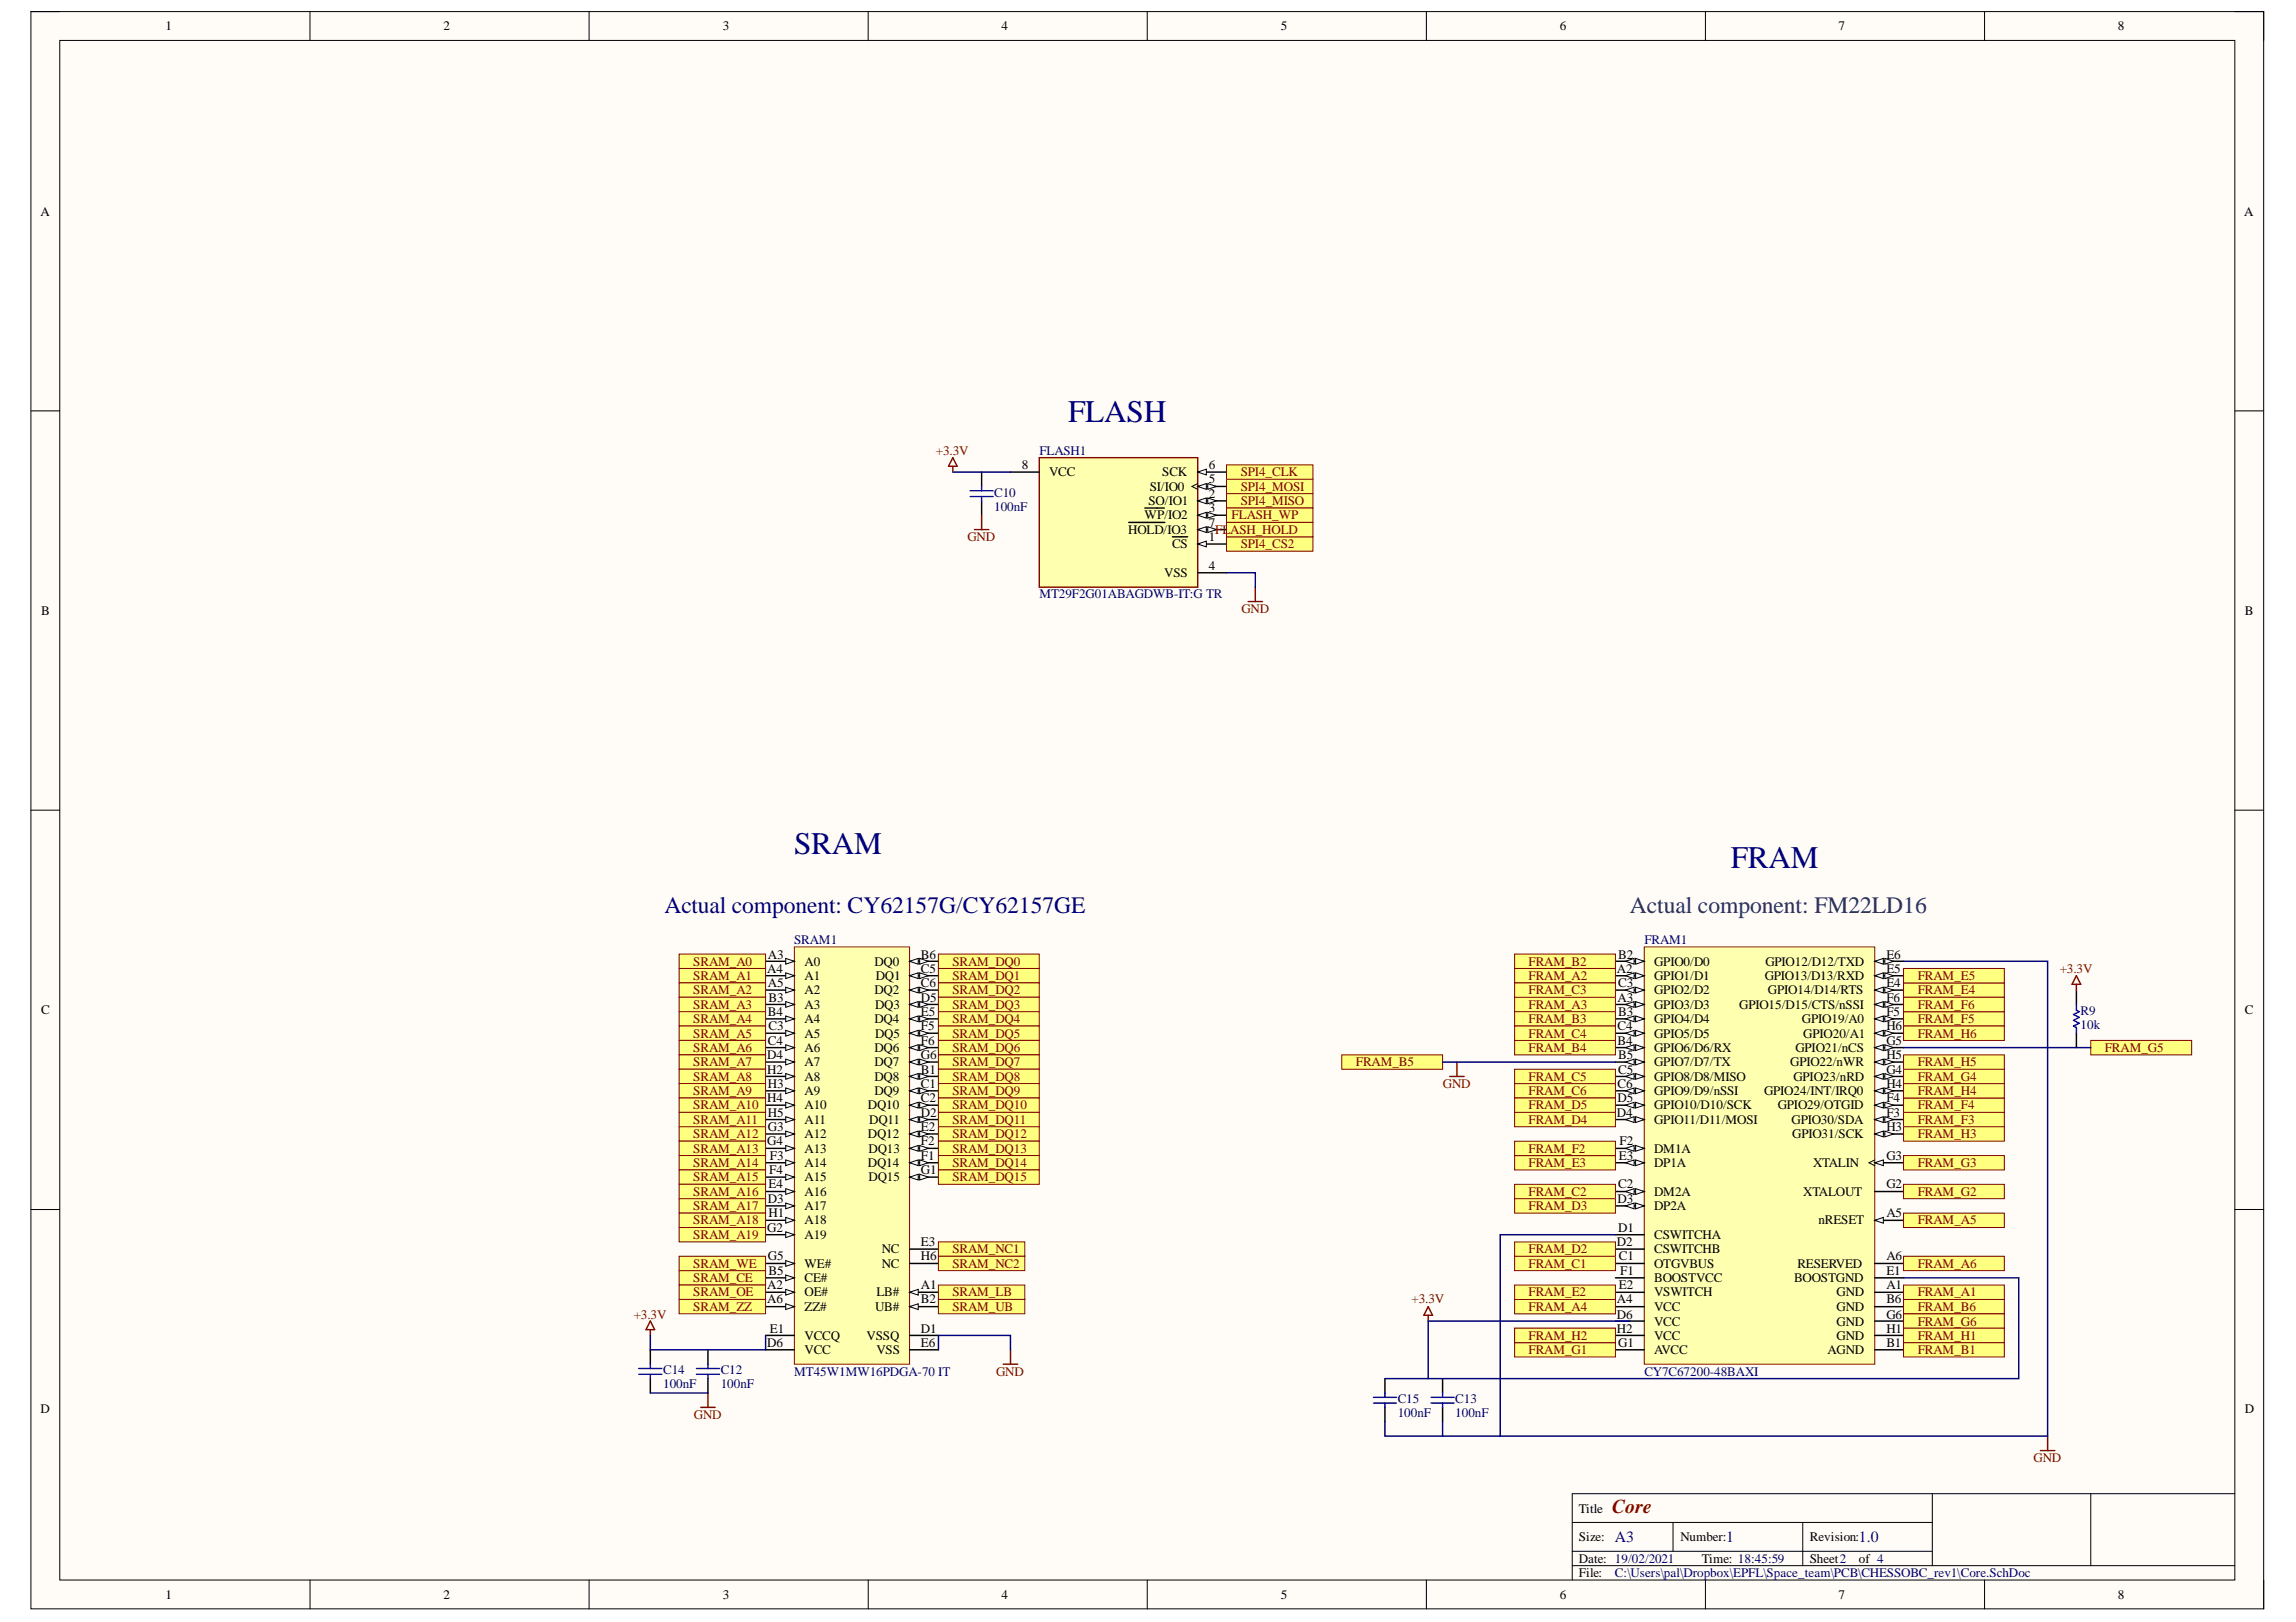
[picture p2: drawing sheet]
<svg xmlns="http://www.w3.org/2000/svg" width="297mm" height="210mm" viewBox="0 0 297 210" stroke-linecap="round" stroke-linejoin="round" font-family="sans-serif">
<defs><g id="words">
<g font-size="4.1" fill="#000080">
<text x="138.2" y="54.6">FLASH</text>
<text x="102.7" y="110.5">SRAM</text>
<text x="223.9" y="112.4">FRAM</text>
</g>
<text font-size="3" fill="#000080" x="86" y="118.1">Actual component: CY62157G/CY62157GE</text>
<text font-size="3" fill="#073763" x="210.9" y="118.1">Actual component: FM22LD16</text>
<text font-size="2.5" fill="#800000" x="208.6" y="195.7">Core</text>
<g font-size="2" fill="#000080">
<text x="208.9" y="199.5">A3</text>
<text x="223.3" y="199.5">1</text>
<text x="240.5" y="199.5">1.0</text>
</g>
<g font-size="1.7">
<text x="21.4" y="3.9">1</text>
<text x="57.4" y="3.9">2</text>
<text x="93.5" y="3.9">3</text>
<text x="129.6" y="3.9">4</text>
<text x="165.7" y="3.9">5</text>
<text x="201.8" y="3.9">6</text>
<text x="237.9" y="3.9">7</text>
<text x="274" y="3.9">8</text>
<text x="5.2" y="27.9">A</text>
<text x="290.3" y="27.9">A</text>
<text x="132.2" y="60.7">8</text>
<text x="135.7" y="61.6">VCC</text>
<text x="148.6" y="65.4">SO/IO1</text>
<text x="148.8" y="63.5">SI/IO0</text>
<text x="150.4" y="61.6">SCK</text>
<text x="156.4" y="62.6">5</text>
<text x="156.4" y="60.7">6</text>
<text x="156.4" y="64.4">2</text>
<text x="146" y="69.1">HOLD/IO3</text>
<text x="148.1" y="67.2">WP/IO2</text>
<text x="151.6" y="70.9">CS</text>
<text x="156.4" y="70">1</text>
<text x="156.4" y="68.2">7</text>
<text x="156.4" y="66.3">3</text>
<text x="150.6" y="74.7">VSS</text>
<text x="156.4" y="73.7">4</text>
<text x="5.3" y="79.6">B</text>
<text x="290.4" y="79.6">B</text>
<text x="99.3" y="125.9">A4</text>
<text x="99.3" y="124">A3</text>
<text x="104.1" y="125">A0</text>
<text x="113.1" y="125">DQ0</text>
<text x="119.1" y="124">B6</text>
<text x="119.1" y="125.9">C5</text>
<text x="209.2" y="125.9">A2</text>
<text x="209.4" y="124">B2</text>
<text x="214" y="125">GPIO0/D0</text>
<text x="228.4" y="125">GPIO12/D12/TXD</text>
<text x="244" y="125.9">E5</text>
<text x="244" y="124">E6</text>
<text x="5.3" y="131.2">C</text>
<text x="99.3" y="127.8">A5</text>
<text x="99.3" y="131.5">B4</text>
<text x="99.4" y="129.6">B3</text>
<text x="104.1" y="126.8">A1</text>
<text x="104.1" y="128.7">A2</text>
<text x="104.1" y="130.6">A3</text>
<text x="113.1" y="128.7">DQ2</text>
<text x="113.2" y="130.6">DQ3</text>
<text x="113.3" y="126.8">DQ1</text>
<text x="119.1" y="127.8">C6</text>
<text x="119.1" y="129.6">D5</text>
<text x="119.1" y="131.5">E5</text>
<text x="209.3" y="129.6">A3</text>
<text x="209.4" y="131.5">B3</text>
<text x="209.4" y="127.8">C3</text>
<text x="214" y="126.8">GPIO1/D1</text>
<text x="214" y="130.6">GPIO3/D3</text>
<text x="214" y="128.7">GPIO2/D2</text>
<text x="225" y="130.6">GPIO15/D15/CTS/nSSI</text>
<text x="228.3" y="126.8">GPIO13/D13/RXD</text>
<text x="228.7" y="128.7">GPIO14/D14/RTS</text>
<text x="244" y="127.8">E4</text>
<text x="244" y="131.5">F5</text>
<text x="244" y="129.6">F6</text>
<text x="290.4" y="131.2">C</text>
<text x="99.3" y="137.1">D4</text>
<text x="99.3" y="135.2">C4</text>
<text x="99.4" y="133.3">C3</text>
<text x="104.1" y="132.4">A4</text>
<text x="104.1" y="134.3">A5</text>
<text x="104.1" y="136.1">A6</text>
<text x="104.1" y="138">A7</text>
<text x="113.1" y="132.4">DQ4</text>
<text x="113.1" y="136.1">DQ6</text>
<text x="113.1" y="138">DQ7</text>
<text x="113.2" y="134.3">DQ5</text>
<text x="119.1" y="133.3">F5</text>
<text x="119.1" y="135.2">F6</text>
<text x="119.1" y="137.1">G6</text>
<text x="209.3" y="135.2">B4</text>
<text x="209.3" y="133.3">C4</text>
<text x="209.4" y="137.1">B5</text>
<text x="214" y="132.4">GPIO4/D4</text>
<text x="214" y="136.1">GPIO6/D6/RX</text>
<text x="214" y="138">GPIO7/D7/TX</text>
<text x="214" y="134.3">GPIO5/D5</text>
<text x="231.6" y="138">GPIO22/nWR</text>
<text x="232.3" y="136.1">GPIO21/nCS</text>
<text x="233.1" y="132.4">GPIO19/A0</text>
<text x="233.3" y="134.3">GPIO20/A1</text>
<text x="244" y="135.2">G5</text>
<text x="244" y="137.1">H5</text>
<text x="244" y="133.3">H6</text>
<text x="99.3" y="138.9">H2</text>
<text x="99.3" y="142.6">H4</text>
<text x="99.3" y="140.8">H3</text>
<text x="104.1" y="139.9">A8</text>
<text x="104.1" y="141.7">A9</text>
<text x="104.1" y="143.6">A10</text>
<text x="112.3" y="143.6">DQ10</text>
<text x="113.1" y="139.9">DQ8</text>
<text x="113.1" y="141.7">DQ9</text>
<text x="119.1" y="138.9">B1</text>
<text x="119.1" y="140.8">C1</text>
<text x="119.1" y="142.6">C2</text>
<text x="209.3" y="140.8">C6</text>
<text x="209.3" y="142.6">D5</text>
<text x="209.4" y="138.9">C5</text>
<text x="214" y="139.9">GPIO8/D8/MISO</text>
<text x="214" y="141.7">GPIO9/D9/nSSI</text>
<text x="214" y="143.6">GPIO10/D10/SCK</text>
<text x="228.2" y="141.7">GPIO24/INT/IRQ0</text>
<text x="230" y="143.6">GPIO29/OTGID</text>
<text x="232" y="139.9">GPIO23/nRD</text>
<text x="244" y="142.6">F4</text>
<text x="244" y="138.9">G4</text>
<text x="244" y="140.8">H4</text>
<text x="99.3" y="148.2">G4</text>
<text x="99.3" y="146.4">G3</text>
<text x="99.3" y="144.5">H5</text>
<text x="104.1" y="147.3">A12</text>
<text x="104.1" y="149.2">A13</text>
<text x="104.1" y="145.4">A11</text>
<text x="112.3" y="147.3">DQ12</text>
<text x="112.4" y="149.2">DQ13</text>
<text x="112.5" y="145.4">DQ11</text>
<text x="119.1" y="144.5">D2</text>
<text x="119.1" y="146.4">E2</text>
<text x="119.1" y="148.2">F2</text>
<text x="209.2" y="144.5">D4</text>
<text x="209.5" y="148.2">F2</text>
<text x="214" y="145.4">GPIO11/D11/MOSI</text>
<text x="214" y="149.2">DM1A</text>
<text x="231.8" y="145.4">GPIO30/SDA</text>
<text x="231.9" y="147.3">GPIO31/SCK</text>
<text x="244" y="144.5">F3</text>
<text x="244" y="146.4">H3</text>
<text x="99.3" y="155.7">D3</text>
<text x="99.4" y="153.8">E4</text>
<text x="99.5" y="151.9">F4</text>
<text x="99.6" y="150.1">F3</text>
<text x="104.1" y="154.7">A16</text>
<text x="104.1" y="151">A14</text>
<text x="104.1" y="152.9">A15</text>
<text x="112.3" y="151">DQ14</text>
<text x="112.4" y="152.9">DQ15</text>
<text x="119.1" y="150.1">F1</text>
<text x="119.1" y="151.9">G1</text>
<text x="209.3" y="155.7">D3</text>
<text x="209.4" y="153.8">C2</text>
<text x="209.4" y="150.1">E3</text>
<text x="214" y="154.7">DM2A</text>
<text x="214" y="151">DP1A</text>
<text x="233.3" y="154.7">XTALOUT</text>
<text x="234.6" y="151">XTALIN</text>
<text x="244" y="153.8">G2</text>
<text x="244" y="150.1">G3</text>
<text x="99.3" y="159.4">G2</text>
<text x="99.4" y="157.5">H1</text>
<text x="104.1" y="156.6">A17</text>
<text x="104.1" y="160.3">A19</text>
<text x="104.1" y="158.5">A18</text>
<text x="119.1" y="161.2">E3</text>
<text x="209.2" y="161.2">D2</text>
<text x="209.4" y="159.4">D1</text>
<text x="214" y="160.3">CSWITCHA</text>
<text x="214" y="156.6">DP2A</text>
<text x="235.2" y="158.5">nRESET</text>
<text x="244" y="157.5">A5</text>
<text x="99.3" y="166.8">A2</text>
<text x="99.3" y="163.1">G5</text>
<text x="99.4" y="165">B5</text>
<text x="104.1" y="167.8">OE#</text>
<text x="104.1" y="165.9">CE#</text>
<text x="104.1" y="164">WE#</text>
<text x="113.4" y="167.8">LB#</text>
<text x="114.1" y="162.2">NC</text>
<text x="114.1" y="164">NC</text>
<text x="119.1" y="166.8">A1</text>
<text x="119.1" y="163.1">H6</text>
<text x="209.4" y="163.1">C1</text>
<text x="209.4" y="166.8">E2</text>
<text x="209.6" y="165">F1</text>
<text x="214" y="164">OTGVBUS</text>
<text x="214" y="162.2">CSWITCHB</text>
<text x="214" y="167.8">VSWITCH</text>
<text x="214" y="165.9">BOOSTVCC</text>
<text x="232.1" y="165.9">BOOSTGND</text>
<text x="232.5" y="164">RESERVED</text>
<text x="237.6" y="167.8">GND</text>
<text x="244" y="166.8">A1</text>
<text x="244" y="163.1">A6</text>
<text x="244" y="165">E1</text>
<text x="99.3" y="168.7">A6</text>
<text x="99.6" y="172.5">E1</text>
<text x="104.1" y="169.6">ZZ#</text>
<text x="104.1" y="173.4">VCCQ</text>
<text x="112.1" y="173.4">VSSQ</text>
<text x="113.2" y="169.6">UB#</text>
<text x="119.1" y="168.7">B2</text>
<text x="119.1" y="172.5">D1</text>
<text x="209.2" y="168.7">A4</text>
<text x="209.2" y="170.6">D6</text>
<text x="209.2" y="172.5">H2</text>
<text x="214" y="169.6">VCC</text>
<text x="214" y="171.6">VCC</text>
<text x="214" y="173.4">VCC</text>
<text x="237.6" y="169.6">GND</text>
<text x="237.6" y="171.6">GND</text>
<text x="237.6" y="173.4">GND</text>
<text x="244" y="168.7">B6</text>
<text x="244" y="170.6">G6</text>
<text x="244" y="172.5">H1</text>
<text x="99.3" y="174.3">D6</text>
<text x="104.1" y="175.3">VCC</text>
<text x="113.4" y="175.3">VSS</text>
<text x="119.1" y="174.3">E6</text>
<text x="209.4" y="174.3">G1</text>
<text x="214" y="175.3">AVCC</text>
<text x="236.4" y="175.3">AGND</text>
<text x="244" y="174.3">B1</text>
<text x="5.2" y="182.9">D</text>
<text x="290.4" y="182.9">D</text>
<text x="204.3" y="195.7">Title</text>
<text x="204.3" y="199.5">Size:</text>
<text x="204.3" y="202.3">Date: 19/02/2021</text>
<text x="217.4" y="199.5">Number:</text>
<text x="220.2" y="202.3">Time: 18:45:59</text>
<text x="234.1" y="199.5">Revision:</text>
<text x="234.1" y="202.3">Sheet2</text>
<text x="240.5" y="202.3">of 4</text>
<text x="21.4" y="206.9">1</text>
<text x="57.4" y="206.9">2</text>
<text x="93.5" y="206.9">3</text>
<text x="129.6" y="206.9">4</text>
<text x="165.7" y="206.9">5</text>
<text x="201.8" y="206.9">6</text>
<text x="204.3" y="204.1">File:</text>
<text x="237.9" y="206.9">7</text>
<text x="274" y="206.9">8</text>
</g>
<g font-size="1.7" fill="#800000">
<text x="121.1" y="58.8">+3.3V</text>
<text x="160.5" y="63.5">SPI4_MOSI</text>
<text x="160.5" y="65.4">SPI4_MISO</text>
<text x="160.5" y="61.6">SPI4_CLK</text>
<text x="125.2" y="70">GND</text>
<text x="157.2" y="69.1">FLASH_HOLD</text>
<text x="159.3" y="67.2">FLASH_WP</text>
<text x="160.5" y="70.9">SPI4_CS2</text>
<text x="160.6" y="79.3">GND</text>
<text x="89.7" y="125">SRAM_A0</text>
<text x="123.2" y="125">SRAM_DQ0</text>
<text x="197.8" y="125">FRAM_B2</text>
<text x="266.5" y="125.9">+3.3V</text>
<text x="89.7" y="126.8">SRAM_A1</text>
<text x="89.7" y="128.7">SRAM_A2</text>
<text x="89.7" y="130.6">SRAM_A3</text>
<text x="123.2" y="126.8">SRAM_DQ1</text>
<text x="123.2" y="128.7">SRAM_DQ2</text>
<text x="123.2" y="130.6">SRAM_DQ3</text>
<text x="197.8" y="126.8">FRAM_A2</text>
<text x="197.8" y="130.6">FRAM_A3</text>
<text x="197.8" y="128.7">FRAM_C3</text>
<text x="248.1" y="128.7">FRAM_E4</text>
<text x="248.1" y="126.8">FRAM_E5</text>
<text x="248.1" y="130.6">FRAM_F6</text>
<text x="89.7" y="132.4">SRAM_A4</text>
<text x="89.7" y="134.3">SRAM_A5</text>
<text x="89.7" y="136.1">SRAM_A6</text>
<text x="89.7" y="138">SRAM_A7</text>
<text x="123.2" y="132.4">SRAM_DQ4</text>
<text x="123.2" y="134.3">SRAM_DQ5</text>
<text x="123.2" y="136.1">SRAM_DQ6</text>
<text x="123.2" y="138">SRAM_DQ7</text>
<text x="175.4" y="138">FRAM_B5</text>
<text x="197.8" y="132.4">FRAM_B3</text>
<text x="197.8" y="136.1">FRAM_B4</text>
<text x="197.8" y="134.3">FRAM_C4</text>
<text x="248.1" y="132.4">FRAM_F5</text>
<text x="248.1" y="138">FRAM_H5</text>
<text x="248.1" y="134.3">FRAM_H6</text>
<text x="272.3" y="136.1">FRAM_G5</text>
<text x="89.7" y="139.9">SRAM_A8</text>
<text x="89.7" y="141.7">SRAM_A9</text>
<text x="89.7" y="143.6">SRAM_A10</text>
<text x="123.2" y="139.9">SRAM_DQ8</text>
<text x="123.2" y="141.7">SRAM_DQ9</text>
<text x="123.2" y="143.6">SRAM_DQ10</text>
<text x="186.7" y="140.8">GND</text>
<text x="197.8" y="139.9">FRAM_C5</text>
<text x="197.8" y="141.7">FRAM_C6</text>
<text x="197.8" y="143.6">FRAM_D5</text>
<text x="248.1" y="143.6">FRAM_F4</text>
<text x="248.1" y="139.9">FRAM_G4</text>
<text x="248.1" y="141.7">FRAM_H4</text>
<text x="89.7" y="145.4">SRAM_A11</text>
<text x="89.7" y="147.3">SRAM_A12</text>
<text x="89.7" y="149.2">SRAM_A13</text>
<text x="123.2" y="145.4">SRAM_DQ11</text>
<text x="123.2" y="147.3">SRAM_DQ12</text>
<text x="123.2" y="149.2">SRAM_DQ13</text>
<text x="197.8" y="145.4">FRAM_D4</text>
<text x="197.8" y="149.2">FRAM_F2</text>
<text x="248.1" y="145.4">FRAM_F3</text>
<text x="248.1" y="147.3">FRAM_H3</text>
<text x="89.7" y="151">SRAM_A14</text>
<text x="89.7" y="152.9">SRAM_A15</text>
<text x="89.7" y="154.7">SRAM_A16</text>
<text x="123.2" y="151">SRAM_DQ14</text>
<text x="123.2" y="152.9">SRAM_DQ15</text>
<text x="197.8" y="154.7">FRAM_C2</text>
<text x="197.8" y="151">FRAM_E3</text>
<text x="248.1" y="154.7">FRAM_G2</text>
<text x="248.1" y="151">FRAM_G3</text>
<text x="89.7" y="156.6">SRAM_A17</text>
<text x="89.7" y="158.5">SRAM_A18</text>
<text x="89.7" y="160.3">SRAM_A19</text>
<text x="197.8" y="156.6">FRAM_D3</text>
<text x="248.1" y="158.5">FRAM_A5</text>
<text x="89.7" y="164">SRAM_WE</text>
<text x="89.7" y="165.9">SRAM_CE</text>
<text x="89.7" y="167.8">SRAM_OE</text>
<text x="123.2" y="162.2">SRAM_NC1</text>
<text x="123.2" y="164">SRAM_NC2</text>
<text x="123.2" y="167.8">SRAM_LB</text>
<text x="197.8" y="164">FRAM_C1</text>
<text x="197.8" y="162.2">FRAM_D2</text>
<text x="197.8" y="167.8">FRAM_E2</text>
<text x="248.1" y="167.8">FRAM_A1</text>
<text x="248.1" y="164">FRAM_A6</text>
<text x="82" y="170.6">+3.3V</text>
<text x="89.7" y="169.6">SRAM_ZZ</text>
<text x="123.2" y="169.6">SRAM_UB</text>
<text x="182.6" y="168.7">+3.3V</text>
<text x="197.8" y="169.6">FRAM_A4</text>
<text x="197.8" y="173.4">FRAM_H2</text>
<text x="248.1" y="169.6">FRAM_B6</text>
<text x="248.1" y="171.6">FRAM_G6</text>
<text x="248.1" y="173.4">FRAM_H1</text>
<text x="128.9" y="178.1">GND</text>
<text x="197.8" y="175.3">FRAM_G1</text>
<text x="248.1" y="175.3">FRAM_B1</text>
<text x="89.8" y="183.7">GND</text>
<text x="263.1" y="189.2">GND</text>
</g>
<g font-size="1.7" fill="#000080">
<text x="134.5" y="58.8">FLASH1</text>
<text x="128.6" y="64.3">C10</text>
<text x="128.6" y="66.1">100nF</text>
<text x="134.5" y="77.5">MT29F2G01ABAGDWB-IT:G TR</text>
<text x="102.7" y="122.2">SRAM1</text>
<text x="212.7" y="122.2">FRAM1</text>
<text x="269.2" y="131.3">R9</text>
<text x="269.2" y="133.2">10k</text>
<text x="85.8" y="177.8">C14</text>
<text x="85.8" y="179.7">100nF</text>
<text x="93.3" y="177.8">C12</text>
<text x="93.3" y="179.7">100nF</text>
<text x="102.7" y="178.1">MT45W1MW16PDGA-70 IT</text>
<text x="212.7" y="178.1">CY7C67200-48BAXI</text>
<text x="180.8" y="181.5">C15</text>
<text x="180.8" y="183.4">100nF</text>
<text x="188.3" y="181.5">C13</text>
<text x="188.3" y="183.4">100nF</text>
<text x="208.9" y="204.1">C:\Users\pal\Dropbox\EPFL\Space_team\PCB\CHESSOBC_rev1\Core.SchDoc</text>
</g>
</g></defs>
<path d="M4 1.5h288.9v206.7h-288.9z" fill-rule="evenodd" fill="#fffcf8"/>
<path d="M4 1.5h288.9v206.7h-288.9z" fill="none" stroke="#000" stroke-width=".13"/>
<path d="M7.7 5.2h281.4v199.3h-281.4z" fill-rule="evenodd" fill="#fffcf8"/>
<g fill="none" stroke="#000" stroke-width=".13">
<path d="M4 1.5h3.7M7.7 5.2h281.4v199.3h-281.4zM40.1 1.5v3.7M76.2 1.5v3.7M112.3 1.5v3.7M148.4 1.5v3.7M184.5 1.5v3.7M220.6 1.5v3.7M256.7 1.5v3.7M289.1 1.5h3.8v3.7M4 53.2h3.7M289.1 53.2h3.8"/>
<path d="M4 104.8h3.7M289.1 104.8h3.8M4 156.5h3.7M289.1 156.5h3.8M203.4 197h46.6M216.4 197v3.8M233.2 197v5.6M250 193.3v9.3M270.5 193.3v9.3M289.1 193.3h-85.7v11.2M40.1 204.5v3.7M76.2 204.5v3.7"/>
<path d="M112.3 204.5v3.7M148.4 204.5v3.7M184.5 204.5v3.7M203.4 202.6h85.7M203.4 200.8h46.6M220.6 204.5v3.7M256.7 204.5v3.7M292.9 204.5v3.7"/>
</g>
<path d="M134.5 59.2h20.4v16.8h-20.4z" fill-rule="evenodd" fill="#ffffb0"/>
<path d="M134.5 59.2h20.4v16.8h-20.4z" fill="none" stroke="#800000" stroke-width=".19"/>
<path d="M130.7 61.1h3.8M154.9 70.4h3.8" fill="none" stroke="#000" stroke-width=".19"/>
<path d="M154.9 70.4l1.2-.4v.8z" fill="#f8fcff"/>
<path d="M154.9 70.4l1.2-.4v.8z" fill="none" stroke="#000" stroke-width=".13"/>
<path d="M151.7 69.5h1.9M154.9 68.5h3.8" fill="none" stroke="#000" stroke-width=".19"/>
<path d="M154.9 68.5l1.2-.3v.7z" fill="#f8fcff"/>
<path d="M154.9 68.5l1.2-.3v.7z" fill="none" stroke="#000" stroke-width=".13"/>
<path d="M156.3 68.2l1.1 .3-1.1 .4z" fill="#f8fcff"/>
<path d="M156.3 68.2l1.1 .3-1.1 .4z" fill="none" stroke="#000" stroke-width=".13"/>
<path d="M146 67.6h4.7M154.9 66.7h3.8" fill="none" stroke="#000" stroke-width=".19"/>
<path d="M154.9 66.7l1.2-.4v.8z" fill="#f8fcff"/>
<path d="M154.9 66.7l1.2-.4v.8z" fill="none" stroke="#000" stroke-width=".13"/>
<path d="M156.3 66.3l1.1 .4-1.1 .4z" fill="#f8fcff"/>
<path d="M156.3 66.3l1.1 .4-1.1 .4z" fill="none" stroke="#000" stroke-width=".13"/>
<path d="M148.1 65.7h2.5M154.9 63h3.8" fill="none" stroke="#000" stroke-width=".19"/>
<path d="M154.9 63l1.2-.4v.7z" fill="#f8fcff"/>
<path d="M154.9 63l1.2-.4v.7z" fill="none" stroke="#000" stroke-width=".13"/>
<path d="M156.3 62.6l1.1 .4-1.1 .3z" fill="#f8fcff"/>
<path d="M154.9 62.6l-.7 .4 .7 .3M156.3 62.6l1.1 .4-1.1 .3z" fill="none" stroke="#000" stroke-width=".13"/>
<path d="M154.9 61.1h3.8" fill="none" stroke="#000" stroke-width=".19"/>
<path d="M154.9 61.1l1.2-.4v.8z" fill="#f8fcff"/>
<path d="M154.9 61.1l1.2-.4v.8z" fill="none" stroke="#000" stroke-width=".13"/>
<path d="M154.9 64.8h3.8" fill="none" stroke="#000" stroke-width=".19"/>
<path d="M154.9 64.8l1.2-.4v.8z" fill="#f8fcff"/>
<path d="M154.9 64.8l1.2-.4v.8z" fill="none" stroke="#000" stroke-width=".13"/>
<path d="M156.3 64.4l1.1 .4-1.1 .4z" fill="#f8fcff"/>
<path d="M156.3 64.4l1.1 .4-1.1 .4z" fill="none" stroke="#000" stroke-width=".13"/>
<path d="M154.9 74.1h3.8" fill="none" stroke="#000" stroke-width=".19"/>
<path d="M158.7 62h11.2v1.9h-11.2z" fill-rule="evenodd" fill="#ffff80"/>
<path d="M158.7 62h11.2v1.9h-11.2z" fill="none" stroke="#800000" stroke-width=".13"/>
<path d="M158.7 63.9h11.2v1.8h-11.2z" fill-rule="evenodd" fill="#ffff80"/>
<path d="M158.7 63.9h11.2v1.8h-11.2z" fill="none" stroke="#800000" stroke-width=".13"/>
<path d="M158.7 60.2h11.2v1.8h-11.2z" fill-rule="evenodd" fill="#ffff80"/>
<path d="M158.7 60.2h11.2v1.8h-11.2z" fill="none" stroke="#800000" stroke-width=".13"/>
<path d="M158.7 69.5h11.2v1.8h-11.2z" fill-rule="evenodd" fill="#ffff80"/>
<path d="M158.7 69.5h11.2v1.8h-11.2z" fill="none" stroke="#800000" stroke-width=".13"/>
<path d="M123.3 59.2l.5 1.1h-1.1zM123.3 60.3v.8M161.5 77.8h1.8M162.4 76v1.8" fill="none" stroke="#800000" stroke-width=".19"/>
<path d="M158.7 65.7h11.2v1.9h-11.2z" fill-rule="evenodd" fill="#ffff80"/>
<path d="M158.7 65.7h11.2v1.9h-11.2z" fill="none" stroke="#800000" stroke-width=".13"/>
<path d="M158.7 67.6h11.2v1.9h-11.2z" fill-rule="evenodd" fill="#ffff80"/>
<path d="M158.7 67.6h11.2v1.9h-11.2z" fill="none" stroke="#800000" stroke-width=".13"/>
<path d="M127 61.1v1.9M127 64.8v1.9" fill="none" stroke="#000" stroke-width=".19"/>
<path d="M125.5 63.5h3M125.5 64.3h3M127 63v.5M127 64.3v.5" fill="none" stroke="#00f" stroke-width=".19"/>
<path d="M126.1 68.5h1.8M127 66.7v1.8" fill="none" stroke="#800000" stroke-width=".19"/>
<path d="M102.8 122.5h14.9v54h-14.9z" fill-rule="evenodd" fill="#ffffb0"/>
<path d="M102.8 122.5h14.9v54h-14.9z" fill="none" stroke="#800000" stroke-width=".13"/>
<path d="M117.7 167.2h3.7" fill="none" stroke="#000" stroke-width=".19"/>
<path d="M117.7 167.2l1.1-.3v.7z" fill="#f8fcff"/>
<path d="M117.7 167.2l1.1-.3v.7z" fill="none" stroke="#000" stroke-width=".13"/>
<path d="M99 167.2h3.8" fill="none" stroke="#000" stroke-width=".19"/>
<path d="M101.6 166.9l1.2 .3-1.2 .4z" fill="#f8fcff"/>
<path d="M101.6 166.9l1.2 .3-1.2 .4z" fill="none" stroke="#000" stroke-width=".13"/>
<path d="M99 124.4h3.8" fill="none" stroke="#000" stroke-width=".19"/>
<path d="M101.6 124l1.2 .4-1.2 .4z" fill="#f8fcff"/>
<path d="M101.6 124l1.2 .4-1.2 .4z" fill="none" stroke="#000" stroke-width=".13"/>
<path d="M99 126.3h3.8" fill="none" stroke="#000" stroke-width=".19"/>
<path d="M101.6 125.9l1.2 .4-1.2 .3z" fill="#f8fcff"/>
<path d="M101.6 125.9l1.2 .4-1.2 .3z" fill="none" stroke="#000" stroke-width=".13"/>
<path d="M99 128.1h3.8" fill="none" stroke="#000" stroke-width=".19"/>
<path d="M101.6 127.8l1.2 .3-1.2 .4z" fill="#f8fcff"/>
<path d="M101.6 127.8l1.2 .3-1.2 .4z" fill="none" stroke="#000" stroke-width=".13"/>
<path d="M99 169.1h3.8" fill="none" stroke="#000" stroke-width=".19"/>
<path d="M101.6 168.7l1.2 .4-1.2 .4z" fill="#f8fcff"/>
<path d="M101.6 168.7l1.2 .4-1.2 .4z" fill="none" stroke="#000" stroke-width=".13"/>
<path d="M117.7 139.3h3.7" fill="none" stroke="#000" stroke-width=".19"/>
<path d="M117.7 139.3l1.1-.4v.8z" fill="#f8fcff"/>
<path d="M117.7 139.3l1.1-.4v.8z" fill="none" stroke="#000" stroke-width=".13"/>
<path d="M119 138.9l1.1 .4-1.1 .4z" fill="#f8fcff"/>
<path d="M119 138.9l1.1 .4-1.1 .4z" fill="none" stroke="#000" stroke-width=".13"/>
<path d="M117.7 169.1h3.7" fill="none" stroke="#000" stroke-width=".19"/>
<path d="M117.7 169.1l1.1-.4v.8z" fill="#f8fcff"/>
<path d="M117.7 169.1l1.1-.4v.8z" fill="none" stroke="#000" stroke-width=".13"/>
<path d="M99 130h3.8" fill="none" stroke="#000" stroke-width=".19"/>
<path d="M101.6 129.6l1.2 .4-1.2 .4z" fill="#f8fcff"/>
<path d="M101.6 129.6l1.2 .4-1.2 .4z" fill="none" stroke="#000" stroke-width=".13"/>
<path d="M99 131.9h3.8" fill="none" stroke="#000" stroke-width=".19"/>
<path d="M101.6 131.5l1.2 .4-1.2 .3z" fill="#f8fcff"/>
<path d="M101.6 131.5l1.2 .4-1.2 .3z" fill="none" stroke="#000" stroke-width=".13"/>
<path d="M99 165.4h3.8" fill="none" stroke="#000" stroke-width=".19"/>
<path d="M101.6 165l1.2 .4-1.2 .3z" fill="#f8fcff"/>
<path d="M101.6 165l1.2 .4-1.2 .3z" fill="none" stroke="#000" stroke-width=".13"/>
<path d="M117.7 124.4h3.7" fill="none" stroke="#000" stroke-width=".19"/>
<path d="M117.7 124.4l1.1-.4v.8z" fill="#f8fcff"/>
<path d="M117.7 124.4l1.1-.4v.8z" fill="none" stroke="#000" stroke-width=".13"/>
<path d="M119 124l1.1 .4-1.1 .4z" fill="#f8fcff"/>
<path d="M119 124l1.1 .4-1.1 .4z" fill="none" stroke="#000" stroke-width=".13"/>
<path d="M117.7 141.2h3.7" fill="none" stroke="#000" stroke-width=".19"/>
<path d="M117.7 141.2l1.1-.4v.7z" fill="#f8fcff"/>
<path d="M117.7 141.2l1.1-.4v.7z" fill="none" stroke="#000" stroke-width=".13"/>
<path d="M119 140.8l1.1 .4-1.1 .3z" fill="#f8fcff"/>
<path d="M119 140.8l1.1 .4-1.1 .3z" fill="none" stroke="#000" stroke-width=".13"/>
<path d="M117.7 143h3.7" fill="none" stroke="#000" stroke-width=".19"/>
<path d="M117.7 143l1.1-.4v.8z" fill="#f8fcff"/>
<path d="M117.7 143l1.1-.4v.8z" fill="none" stroke="#000" stroke-width=".13"/>
<path d="M119 142.6l1.1 .4-1.1 .4z" fill="#f8fcff"/>
<path d="M119 142.6l1.1 .4-1.1 .4z" fill="none" stroke="#000" stroke-width=".13"/>
<path d="M99 133.7h3.8" fill="none" stroke="#000" stroke-width=".19"/>
<path d="M101.6 133.3l1.2 .4-1.2 .4z" fill="#f8fcff"/>
<path d="M101.6 133.3l1.2 .4-1.2 .4z" fill="none" stroke="#000" stroke-width=".13"/>
<path d="M99 135.6h3.8" fill="none" stroke="#000" stroke-width=".19"/>
<path d="M101.6 135.2l1.2 .4-1.2 .3z" fill="#f8fcff"/>
<path d="M101.6 135.2l1.2 .4-1.2 .3z" fill="none" stroke="#000" stroke-width=".13"/>
<path d="M117.7 126.3h3.7" fill="none" stroke="#000" stroke-width=".19"/>
<path d="M117.7 126.3l1.1-.4v.7z" fill="#f8fcff"/>
<path d="M117.7 126.3l1.1-.4v.7z" fill="none" stroke="#000" stroke-width=".13"/>
<path d="M119 125.9l1.1 .4-1.1 .3z" fill="#f8fcff"/>
<path d="M119 125.9l1.1 .4-1.1 .3z" fill="none" stroke="#000" stroke-width=".13"/>
<path d="M117.7 128.1h3.7" fill="none" stroke="#000" stroke-width=".19"/>
<path d="M117.7 128.1l1.1-.3v.7z" fill="#f8fcff"/>
<path d="M117.7 128.1l1.1-.3v.7z" fill="none" stroke="#000" stroke-width=".13"/>
<path d="M119 127.8l1.1 .3-1.1 .4z" fill="#f8fcff"/>
<path d="M119 127.8l1.1 .3-1.1 .4z" fill="none" stroke="#000" stroke-width=".13"/>
<path d="M117.7 144.9h3.7M117.7 172.8h3.7" fill="none" stroke="#000" stroke-width=".19"/>
<path d="M117.7 144.9l1.1-.4v.8z" fill="#f8fcff"/>
<path d="M117.7 144.9l1.1-.4v.8z" fill="none" stroke="#000" stroke-width=".13"/>
<path d="M119 144.5l1.1 .4-1.1 .4z" fill="#f8fcff"/>
<path d="M119 144.5l1.1 .4-1.1 .4z" fill="none" stroke="#000" stroke-width=".13"/>
<path d="M99 156.1h3.8" fill="none" stroke="#000" stroke-width=".19"/>
<path d="M101.6 155.7l1.2 .4-1.2 .3z" fill="#f8fcff"/>
<path d="M101.6 155.7l1.2 .4-1.2 .3z" fill="none" stroke="#000" stroke-width=".13"/>
<path d="M99 137.4h3.8" fill="none" stroke="#000" stroke-width=".19"/>
<path d="M101.6 137.1l1.2 .3-1.2 .4z" fill="#f8fcff"/>
<path d="M101.6 137.1l1.2 .3-1.2 .4z" fill="none" stroke="#000" stroke-width=".13"/>
<path d="M117.7 130h3.7" fill="none" stroke="#000" stroke-width=".19"/>
<path d="M117.7 130l1.1-.4v.8z" fill="#f8fcff"/>
<path d="M117.7 130l1.1-.4v.8z" fill="none" stroke="#000" stroke-width=".13"/>
<path d="M119 129.6l1.1 .4-1.1 .4z" fill="#f8fcff"/>
<path d="M119 129.6l1.1 .4-1.1 .4z" fill="none" stroke="#000" stroke-width=".13"/>
<path d="M117.7 146.7h3.7M99 174.7h3.8M99 172.8h3.8" fill="none" stroke="#000" stroke-width=".19"/>
<path d="M117.7 146.7l1.1-.3v.7z" fill="#f8fcff"/>
<path d="M117.7 146.7l1.1-.3v.7z" fill="none" stroke="#000" stroke-width=".13"/>
<path d="M119 146.4l1.1 .3-1.1 .4z" fill="#f8fcff"/>
<path d="M119 146.4l1.1 .3-1.1 .4z" fill="none" stroke="#000" stroke-width=".13"/>
<path d="M99 154.2h3.8M117.7 161.6h3.7" fill="none" stroke="#000" stroke-width=".19"/>
<path d="M101.6 153.8l1.2 .4-1.2 .4z" fill="#f8fcff"/>
<path d="M101.6 153.8l1.2 .4-1.2 .4z" fill="none" stroke="#000" stroke-width=".13"/>
<path d="M117.7 131.9h3.7" fill="none" stroke="#000" stroke-width=".19"/>
<path d="M117.7 131.9l1.1-.4v.7z" fill="#f8fcff"/>
<path d="M117.7 131.9l1.1-.4v.7z" fill="none" stroke="#000" stroke-width=".13"/>
<path d="M119 131.5l1.1 .4-1.1 .3z" fill="#f8fcff"/>
<path d="M119 131.5l1.1 .4-1.1 .3z" fill="none" stroke="#000" stroke-width=".13"/>
<path d="M117.7 150.5h3.7M117.7 174.7h3.7" fill="none" stroke="#000" stroke-width=".19"/>
<path d="M117.7 150.5l1.1-.4v.7z" fill="#f8fcff"/>
<path d="M117.7 150.5l1.1-.4v.7z" fill="none" stroke="#000" stroke-width=".13"/>
<path d="M119 150.1l1.1 .4-1.1 .3z" fill="#f8fcff"/>
<path d="M119 150.1l1.1 .4-1.1 .3z" fill="none" stroke="#000" stroke-width=".13"/>
<path d="M117.7 148.6h3.7" fill="none" stroke="#000" stroke-width=".19"/>
<path d="M117.7 148.6l1.1-.4v.8z" fill="#f8fcff"/>
<path d="M117.7 148.6l1.1-.4v.8z" fill="none" stroke="#000" stroke-width=".13"/>
<path d="M119 148.2l1.1 .4-1.1 .4z" fill="#f8fcff"/>
<path d="M119 148.2l1.1 .4-1.1 .4z" fill="none" stroke="#000" stroke-width=".13"/>
<path d="M99 150.5h3.8" fill="none" stroke="#000" stroke-width=".19"/>
<path d="M101.6 150.1l1.2 .4-1.2 .3z" fill="#f8fcff"/>
<path d="M101.6 150.1l1.2 .4-1.2 .3z" fill="none" stroke="#000" stroke-width=".13"/>
<path d="M99 152.3h3.8" fill="none" stroke="#000" stroke-width=".19"/>
<path d="M101.6 152l1.2 .3-1.2 .4z" fill="#f8fcff"/>
<path d="M101.6 152l1.2 .3-1.2 .4z" fill="none" stroke="#000" stroke-width=".13"/>
<path d="M117.7 133.7h3.7" fill="none" stroke="#000" stroke-width=".19"/>
<path d="M117.7 133.7l1.1-.4v.8z" fill="#f8fcff"/>
<path d="M117.7 133.7l1.1-.4v.8z" fill="none" stroke="#000" stroke-width=".13"/>
<path d="M119 133.3l1.1 .4-1.1 .4z" fill="#f8fcff"/>
<path d="M119 133.3l1.1 .4-1.1 .4z" fill="none" stroke="#000" stroke-width=".13"/>
<path d="M117.7 135.6h3.7" fill="none" stroke="#000" stroke-width=".19"/>
<path d="M117.7 135.6l1.1-.4v.7z" fill="#f8fcff"/>
<path d="M117.7 135.6l1.1-.4v.7z" fill="none" stroke="#000" stroke-width=".13"/>
<path d="M119 135.2l1.1 .4-1.1 .3z" fill="#f8fcff"/>
<path d="M119 135.2l1.1 .4-1.1 .3z" fill="none" stroke="#000" stroke-width=".13"/>
<path d="M117.7 152.3h3.7" fill="none" stroke="#000" stroke-width=".19"/>
<path d="M117.7 152.3l1.1-.3v.7z" fill="#f8fcff"/>
<path d="M117.7 152.3l1.1-.3v.7z" fill="none" stroke="#000" stroke-width=".13"/>
<path d="M119 152l1.1 .3-1.1 .4z" fill="#f8fcff"/>
<path d="M119 152l1.1 .3-1.1 .4z" fill="none" stroke="#000" stroke-width=".13"/>
<path d="M99 159.8h3.8" fill="none" stroke="#000" stroke-width=".19"/>
<path d="M101.6 159.4l1.2 .4-1.2 .4z" fill="#f8fcff"/>
<path d="M101.6 159.4l1.2 .4-1.2 .4z" fill="none" stroke="#000" stroke-width=".13"/>
<path d="M99 146.7h3.8" fill="none" stroke="#000" stroke-width=".19"/>
<path d="M101.6 146.4l1.2 .3-1.2 .4z" fill="#f8fcff"/>
<path d="M101.6 146.4l1.2 .3-1.2 .4z" fill="none" stroke="#000" stroke-width=".13"/>
<path d="M99 148.6h3.8" fill="none" stroke="#000" stroke-width=".19"/>
<path d="M101.6 148.2l1.2 .4-1.2 .4z" fill="#f8fcff"/>
<path d="M101.6 148.2l1.2 .4-1.2 .4z" fill="none" stroke="#000" stroke-width=".13"/>
<path d="M99 163.5h3.8" fill="none" stroke="#000" stroke-width=".19"/>
<path d="M101.6 163.1l1.2 .4-1.2 .4z" fill="#f8fcff"/>
<path d="M101.6 163.1l1.2 .4-1.2 .4z" fill="none" stroke="#000" stroke-width=".13"/>
<path d="M117.7 137.4h3.7" fill="none" stroke="#000" stroke-width=".19"/>
<path d="M117.7 137.4l1.1-.3v.7z" fill="#f8fcff"/>
<path d="M117.7 137.4l1.1-.3v.7z" fill="none" stroke="#000" stroke-width=".13"/>
<path d="M119 137.1l1.1 .3-1.1 .4z" fill="#f8fcff"/>
<path d="M119 137.1l1.1 .3-1.1 .4z" fill="none" stroke="#000" stroke-width=".13"/>
<path d="M99 157.9h3.8" fill="none" stroke="#000" stroke-width=".19"/>
<path d="M101.6 157.5l1.2 .4-1.2 .4z" fill="#f8fcff"/>
<path d="M101.6 157.5l1.2 .4-1.2 .4z" fill="none" stroke="#000" stroke-width=".13"/>
<path d="M99 139.3h3.8" fill="none" stroke="#000" stroke-width=".19"/>
<path d="M101.6 138.9l1.2 .4-1.2 .4z" fill="#f8fcff"/>
<path d="M101.6 138.9l1.2 .4-1.2 .4z" fill="none" stroke="#000" stroke-width=".13"/>
<path d="M99 141.2h3.8" fill="none" stroke="#000" stroke-width=".19"/>
<path d="M101.6 140.8l1.2 .4-1.2 .3z" fill="#f8fcff"/>
<path d="M101.6 140.8l1.2 .4-1.2 .3z" fill="none" stroke="#000" stroke-width=".13"/>
<path d="M99 143h3.8" fill="none" stroke="#000" stroke-width=".19"/>
<path d="M101.6 142.6l1.2 .4-1.2 .4z" fill="#f8fcff"/>
<path d="M101.6 142.6l1.2 .4-1.2 .4z" fill="none" stroke="#000" stroke-width=".13"/>
<path d="M99 144.9h3.8" fill="none" stroke="#000" stroke-width=".19"/>
<path d="M101.6 144.5l1.2 .4-1.2 .4z" fill="#f8fcff"/>
<path d="M101.6 144.5l1.2 .4-1.2 .4z" fill="none" stroke="#000" stroke-width=".13"/>
<path d="M117.7 163.5h3.7" fill="none" stroke="#000" stroke-width=".19"/>
<path d="M84.1 171l.6 1.1h-1.1zM84.1 172.1v.7M129.8 176.5h1.9M130.7 174.7v1.8" fill="none" stroke="#800000" stroke-width=".19"/>
<path d="M87.9 123.5h11.1v1.8h-11.1z" fill-rule="evenodd" fill="#ffff80"/>
<path d="M87.9 123.5h11.1v1.8h-11.1z" fill="none" stroke="#800000" stroke-width=".13"/>
<path d="M87.9 125.3h11.1v1.9h-11.1z" fill-rule="evenodd" fill="#ffff80"/>
<path d="M87.9 125.3h11.1v1.9h-11.1z" fill="none" stroke="#800000" stroke-width=".13"/>
<path d="M87.9 127.2h11.1v1.9h-11.1z" fill-rule="evenodd" fill="#ffff80"/>
<path d="M87.9 127.2h11.1v1.9h-11.1z" fill="none" stroke="#800000" stroke-width=".13"/>
<path d="M87.9 129.1h11.1v1.8h-11.1z" fill-rule="evenodd" fill="#ffff80"/>
<path d="M87.9 129.1h11.1v1.8h-11.1z" fill="none" stroke="#800000" stroke-width=".13"/>
<path d="M87.9 130.9h11.1v1.9h-11.1z" fill-rule="evenodd" fill="#ffff80"/>
<path d="M87.9 130.9h11.1v1.9h-11.1z" fill="none" stroke="#800000" stroke-width=".13"/>
<path d="M87.9 132.8h11.1v1.8h-11.1z" fill-rule="evenodd" fill="#ffff80"/>
<path d="M87.9 132.8h11.1v1.8h-11.1z" fill="none" stroke="#800000" stroke-width=".13"/>
<path d="M87.9 134.6h11.1v1.9h-11.1z" fill-rule="evenodd" fill="#ffff80"/>
<path d="M87.9 134.6h11.1v1.9h-11.1z" fill="none" stroke="#800000" stroke-width=".13"/>
<path d="M87.9 136.5h11.1v1.9h-11.1z" fill-rule="evenodd" fill="#ffff80"/>
<path d="M87.9 136.5h11.1v1.9h-11.1z" fill="none" stroke="#800000" stroke-width=".13"/>
<path d="M87.9 138.4h11.1v1.8h-11.1z" fill-rule="evenodd" fill="#ffff80"/>
<path d="M87.9 138.4h11.1v1.8h-11.1z" fill="none" stroke="#800000" stroke-width=".13"/>
<path d="M87.9 140.2h11.1v1.9h-11.1z" fill-rule="evenodd" fill="#ffff80"/>
<path d="M87.9 140.2h11.1v1.9h-11.1z" fill="none" stroke="#800000" stroke-width=".13"/>
<path d="M87.9 142.1h11.1v1.9h-11.1z" fill-rule="evenodd" fill="#ffff80"/>
<path d="M87.9 142.1h11.1v1.9h-11.1z" fill="none" stroke="#800000" stroke-width=".13"/>
<path d="M87.9 144h11.1v1.8h-11.1z" fill-rule="evenodd" fill="#ffff80"/>
<path d="M87.9 144h11.1v1.8h-11.1z" fill="none" stroke="#800000" stroke-width=".13"/>
<path d="M87.9 145.8h11.1v1.9h-11.1z" fill-rule="evenodd" fill="#ffff80"/>
<path d="M87.9 145.8h11.1v1.9h-11.1z" fill="none" stroke="#800000" stroke-width=".13"/>
<path d="M87.9 147.7h11.1v1.8h-11.1z" fill-rule="evenodd" fill="#ffff80"/>
<path d="M87.9 147.7h11.1v1.8h-11.1z" fill="none" stroke="#800000" stroke-width=".13"/>
<path d="M87.9 149.5h11.1v1.9h-11.1z" fill-rule="evenodd" fill="#ffff80"/>
<path d="M87.9 149.5h11.1v1.9h-11.1z" fill="none" stroke="#800000" stroke-width=".13"/>
<path d="M87.9 151.4h11.1v1.9h-11.1z" fill-rule="evenodd" fill="#ffff80"/>
<path d="M87.9 151.4h11.1v1.9h-11.1z" fill="none" stroke="#800000" stroke-width=".13"/>
<path d="M87.9 153.3h11.1v1.8h-11.1z" fill-rule="evenodd" fill="#ffff80"/>
<path d="M87.9 153.3h11.1v1.8h-11.1z" fill="none" stroke="#800000" stroke-width=".13"/>
<path d="M87.9 155.1h11.1v1.9h-11.1z" fill-rule="evenodd" fill="#ffff80"/>
<path d="M87.9 155.1h11.1v1.9h-11.1z" fill="none" stroke="#800000" stroke-width=".13"/>
<path d="M87.9 157h11.1v1.8h-11.1z" fill-rule="evenodd" fill="#ffff80"/>
<path d="M87.9 157h11.1v1.8h-11.1z" fill="none" stroke="#800000" stroke-width=".13"/>
<path d="M87.9 158.8h11.1v1.9h-11.1z" fill-rule="evenodd" fill="#ffff80"/>
<path d="M87.9 158.8h11.1v1.9h-11.1z" fill="none" stroke="#800000" stroke-width=".13"/>
<path d="M121.4 123.5h13.1v1.8h-13.1z" fill-rule="evenodd" fill="#ffff80"/>
<path d="M121.4 123.5h13.1v1.8h-13.1z" fill="none" stroke="#800000" stroke-width=".13"/>
<path d="M121.4 125.3h13.1v1.9h-13.1z" fill-rule="evenodd" fill="#ffff80"/>
<path d="M121.4 125.3h13.1v1.9h-13.1z" fill="none" stroke="#800000" stroke-width=".13"/>
<path d="M121.4 127.2h13.1v1.9h-13.1z" fill-rule="evenodd" fill="#ffff80"/>
<path d="M121.4 127.2h13.1v1.9h-13.1z" fill="none" stroke="#800000" stroke-width=".13"/>
<path d="M121.4 129.1h13.1v1.8h-13.1z" fill-rule="evenodd" fill="#ffff80"/>
<path d="M121.4 129.1h13.1v1.8h-13.1z" fill="none" stroke="#800000" stroke-width=".13"/>
<path d="M121.4 130.9h13.1v1.9h-13.1z" fill-rule="evenodd" fill="#ffff80"/>
<path d="M121.4 130.9h13.1v1.9h-13.1z" fill="none" stroke="#800000" stroke-width=".13"/>
<path d="M121.4 132.8h13.1v1.8h-13.1z" fill-rule="evenodd" fill="#ffff80"/>
<path d="M121.4 132.8h13.1v1.8h-13.1z" fill="none" stroke="#800000" stroke-width=".13"/>
<path d="M121.4 134.6h13.1v1.9h-13.1z" fill-rule="evenodd" fill="#ffff80"/>
<path d="M121.4 134.6h13.1v1.9h-13.1z" fill="none" stroke="#800000" stroke-width=".13"/>
<path d="M121.4 136.5h13.1v1.9h-13.1z" fill-rule="evenodd" fill="#ffff80"/>
<path d="M121.4 136.5h13.1v1.9h-13.1z" fill="none" stroke="#800000" stroke-width=".13"/>
<path d="M121.4 138.4h13.1v1.8h-13.1z" fill-rule="evenodd" fill="#ffff80"/>
<path d="M121.4 138.4h13.1v1.8h-13.1z" fill="none" stroke="#800000" stroke-width=".13"/>
<path d="M121.4 140.2h13.1v1.9h-13.1z" fill-rule="evenodd" fill="#ffff80"/>
<path d="M121.4 140.2h13.1v1.9h-13.1z" fill="none" stroke="#800000" stroke-width=".13"/>
<path d="M121.4 142.1h13.1v1.9h-13.1z" fill-rule="evenodd" fill="#ffff80"/>
<path d="M121.4 142.1h13.1v1.9h-13.1z" fill="none" stroke="#800000" stroke-width=".13"/>
<path d="M121.4 144h13.1v1.8h-13.1z" fill-rule="evenodd" fill="#ffff80"/>
<path d="M121.4 144h13.1v1.8h-13.1z" fill="none" stroke="#800000" stroke-width=".13"/>
<path d="M121.4 145.8h13.1v1.9h-13.1z" fill-rule="evenodd" fill="#ffff80"/>
<path d="M121.4 145.8h13.1v1.9h-13.1z" fill="none" stroke="#800000" stroke-width=".13"/>
<path d="M121.4 147.7h13.1v1.8h-13.1z" fill-rule="evenodd" fill="#ffff80"/>
<path d="M121.4 147.7h13.1v1.8h-13.1z" fill="none" stroke="#800000" stroke-width=".13"/>
<path d="M121.4 149.5h13.1v1.9h-13.1z" fill-rule="evenodd" fill="#ffff80"/>
<path d="M121.4 149.5h13.1v1.9h-13.1z" fill="none" stroke="#800000" stroke-width=".13"/>
<path d="M121.4 151.4h13.1v1.9h-13.1z" fill-rule="evenodd" fill="#ffff80"/>
<path d="M121.4 151.4h13.1v1.9h-13.1z" fill="none" stroke="#800000" stroke-width=".13"/>
<path d="M87.9 162.6h11.1v1.8h-11.1z" fill-rule="evenodd" fill="#ffff80"/>
<path d="M87.9 162.6h11.1v1.8h-11.1z" fill="none" stroke="#800000" stroke-width=".13"/>
<path d="M87.9 164.4h11.1v1.9h-11.1z" fill-rule="evenodd" fill="#ffff80"/>
<path d="M87.9 164.4h11.1v1.9h-11.1z" fill="none" stroke="#800000" stroke-width=".13"/>
<path d="M87.9 166.3h11.1v1.9h-11.1z" fill-rule="evenodd" fill="#ffff80"/>
<path d="M87.9 166.3h11.1v1.9h-11.1z" fill="none" stroke="#800000" stroke-width=".13"/>
<path d="M87.9 168.2h11.1v1.8h-11.1z" fill-rule="evenodd" fill="#ffff80"/>
<path d="M87.9 168.2h11.1v1.8h-11.1z" fill="none" stroke="#800000" stroke-width=".13"/>
<path d="M121.4 160.7h11.2v1.9h-11.2z" fill-rule="evenodd" fill="#ffff80"/>
<path d="M121.4 160.7h11.2v1.9h-11.2z" fill="none" stroke="#800000" stroke-width=".13"/>
<path d="M121.4 162.6h11.2v1.8h-11.2z" fill-rule="evenodd" fill="#ffff80"/>
<path d="M121.4 162.6h11.2v1.8h-11.2z" fill="none" stroke="#800000" stroke-width=".13"/>
<path d="M121.4 166.3h11.2v1.9h-11.2z" fill-rule="evenodd" fill="#ffff80"/>
<path d="M121.4 166.3h11.2v1.9h-11.2z" fill="none" stroke="#800000" stroke-width=".13"/>
<path d="M121.4 168.2h11.2v1.8h-11.2z" fill-rule="evenodd" fill="#ffff80"/>
<path d="M121.4 168.2h11.2v1.8h-11.2z" fill="none" stroke="#800000" stroke-width=".13"/>
<path d="M212.7 122.5h29.8v54h-29.8z" fill-rule="evenodd" fill="#ffffb0"/>
<path d="M212.7 122.5h29.8v54h-29.8z" fill="none" stroke="#800000" stroke-width=".13"/>
<path d="M209 126.3h3.7M242.5 167.2h3.8" fill="none" stroke="#000" stroke-width=".19"/>
<path d="M211.6 125.9l1.1 .4-1.1 .3z" fill="#f8fcff"/>
<path d="M211.6 125.9l1.1 .4-1.1 .3z" fill="none" stroke="#000" stroke-width=".13"/>
<path d="M210.3 126.3l1.1-.4v.7z" fill="#f8fcff"/>
<path d="M210.3 126.3l1.1-.4v.7z" fill="none" stroke="#000" stroke-width=".13"/>
<path d="M209 130h3.7" fill="none" stroke="#000" stroke-width=".19"/>
<path d="M211.6 129.6l1.1 .4-1.1 .4z" fill="#f8fcff"/>
<path d="M211.6 129.6l1.1 .4-1.1 .4z" fill="none" stroke="#000" stroke-width=".13"/>
<path d="M210.3 130l1.1-.4v.8z" fill="#f8fcff"/>
<path d="M210.3 130l1.1-.4v.8z" fill="none" stroke="#000" stroke-width=".13"/>
<path d="M242.5 157.9h3.8M209 169.1h3.7" fill="none" stroke="#000" stroke-width=".19"/>
<path d="M242.5 157.9l1.2-.4v.8z" fill="#f8fcff"/>
<path d="M242.5 157.9l1.2-.4v.8z" fill="none" stroke="#000" stroke-width=".13"/>
<path d="M209 124.4h3.7M242.5 163.5h3.8M242.5 174.7h3.8" fill="none" stroke="#000" stroke-width=".19"/>
<path d="M211.6 124l1.1 .4-1.1 .4z" fill="#f8fcff"/>
<path d="M211.6 124l1.1 .4-1.1 .4z" fill="none" stroke="#000" stroke-width=".13"/>
<path d="M210.3 124.4l1.1-.4v.8z" fill="#f8fcff"/>
<path d="M210.3 124.4l1.1-.4v.8z" fill="none" stroke="#000" stroke-width=".13"/>
<path d="M209 131.9h3.7" fill="none" stroke="#000" stroke-width=".19"/>
<path d="M211.6 131.5l1.1 .4-1.1 .3z" fill="#f8fcff"/>
<path d="M211.6 131.5l1.1 .4-1.1 .3z" fill="none" stroke="#000" stroke-width=".13"/>
<path d="M210.3 131.9l1.1-.4v.7z" fill="#f8fcff"/>
<path d="M210.3 131.9l1.1-.4v.7z" fill="none" stroke="#000" stroke-width=".13"/>
<path d="M209 135.6h3.7" fill="none" stroke="#000" stroke-width=".19"/>
<path d="M211.6 135.2l1.1 .4-1.1 .4z" fill="#f8fcff"/>
<path d="M211.6 135.2l1.1 .4-1.1 .4z" fill="none" stroke="#000" stroke-width=".13"/>
<path d="M210.3 135.6l1.1-.4v.8z" fill="#f8fcff"/>
<path d="M210.3 135.6l1.1-.4v.8z" fill="none" stroke="#000" stroke-width=".13"/>
<path d="M209 137.4h3.7" fill="none" stroke="#000" stroke-width=".19"/>
<path d="M211.6 137.1l1.1 .3-1.1 .4z" fill="#f8fcff"/>
<path d="M211.6 137.1l1.1 .3-1.1 .4z" fill="none" stroke="#000" stroke-width=".13"/>
<path d="M210.3 137.4l1.1-.3v.7z" fill="#f8fcff"/>
<path d="M210.3 137.4l1.1-.3v.7z" fill="none" stroke="#000" stroke-width=".13"/>
<path d="M209 154.2h3.7M209 163.5h3.7M242.5 169.1h3.8" fill="none" stroke="#000" stroke-width=".19"/>
<path d="M211.6 153.8l1.1 .4-1.1 .4z" fill="#f8fcff"/>
<path d="M211.6 153.8l1.1 .4-1.1 .4z" fill="none" stroke="#000" stroke-width=".13"/>
<path d="M210.3 154.2l1.1-.4v.8z" fill="#f8fcff"/>
<path d="M210.3 154.2l1.1-.4v.8z" fill="none" stroke="#000" stroke-width=".13"/>
<path d="M209 128.1h3.7" fill="none" stroke="#000" stroke-width=".19"/>
<path d="M211.6 127.7l1.1 .4-1.1 .4z" fill="#f8fcff"/>
<path d="M211.6 127.7l1.1 .4-1.1 .4z" fill="none" stroke="#000" stroke-width=".13"/>
<path d="M210.3 128.1l1.1-.4v.8z" fill="#f8fcff"/>
<path d="M210.3 128.1l1.1-.4v.8z" fill="none" stroke="#000" stroke-width=".13"/>
<path d="M209 133.7h3.7" fill="none" stroke="#000" stroke-width=".19"/>
<path d="M211.6 133.3l1.1 .4-1.1 .4z" fill="#f8fcff"/>
<path d="M211.6 133.3l1.1 .4-1.1 .4z" fill="none" stroke="#000" stroke-width=".13"/>
<path d="M210.3 133.7l1.1-.4v.8z" fill="#f8fcff"/>
<path d="M210.3 133.7l1.1-.4v.8z" fill="none" stroke="#000" stroke-width=".13"/>
<path d="M209 139.3h3.7" fill="none" stroke="#000" stroke-width=".19"/>
<path d="M211.6 138.9l1.1 .4-1.1 .4z" fill="#f8fcff"/>
<path d="M211.6 138.9l1.1 .4-1.1 .4z" fill="none" stroke="#000" stroke-width=".13"/>
<path d="M210.3 139.3l1.1-.4v.8z" fill="#f8fcff"/>
<path d="M210.3 139.3l1.1-.4v.8z" fill="none" stroke="#000" stroke-width=".13"/>
<path d="M209 141.2h3.7" fill="none" stroke="#000" stroke-width=".19"/>
<path d="M211.6 140.8l1.1 .4-1.1 .3z" fill="#f8fcff"/>
<path d="M211.6 140.8l1.1 .4-1.1 .3z" fill="none" stroke="#000" stroke-width=".13"/>
<path d="M210.3 141.2l1.1-.4v.7z" fill="#f8fcff"/>
<path d="M210.3 141.2l1.1-.4v.7z" fill="none" stroke="#000" stroke-width=".13"/>
<path d="M209 159.8h3.7M209 156.1h3.7M209 161.6h3.7" fill="none" stroke="#000" stroke-width=".19"/>
<path d="M211.6 155.7l1.1 .4-1.1 .3z" fill="#f8fcff"/>
<path d="M211.6 155.7l1.1 .4-1.1 .3z" fill="none" stroke="#000" stroke-width=".13"/>
<path d="M210.3 156.1l1.1-.4v.7z" fill="#f8fcff"/>
<path d="M210.3 156.1l1.1-.4v.7z" fill="none" stroke="#000" stroke-width=".13"/>
<path d="M209 144.9h3.7" fill="none" stroke="#000" stroke-width=".19"/>
<path d="M211.6 144.5l1.1 .4-1.1 .4z" fill="#f8fcff"/>
<path d="M211.6 144.5l1.1 .4-1.1 .4z" fill="none" stroke="#000" stroke-width=".13"/>
<path d="M210.3 144.9l1.1-.4v.8z" fill="#f8fcff"/>
<path d="M210.3 144.9l1.1-.4v.8z" fill="none" stroke="#000" stroke-width=".13"/>
<path d="M209 143h3.7" fill="none" stroke="#000" stroke-width=".19"/>
<path d="M211.6 142.7l1.1 .3-1.1 .4z" fill="#f8fcff"/>
<path d="M211.6 142.7l1.1 .3-1.1 .4z" fill="none" stroke="#000" stroke-width=".13"/>
<path d="M210.3 143l1.1-.3v.7z" fill="#f8fcff"/>
<path d="M210.3 143l1.1-.3v.7z" fill="none" stroke="#000" stroke-width=".13"/>
<path d="M209 150.5h3.7M209 171h3.7M209 167.2h3.7M242.5 165.4h3.8" fill="none" stroke="#000" stroke-width=".19"/>
<path d="M211.6 150.1l1.1 .4-1.1 .3z" fill="#f8fcff"/>
<path d="M211.6 150.1l1.1 .4-1.1 .3z" fill="none" stroke="#000" stroke-width=".13"/>
<path d="M210.3 150.5l1.1-.4v.7z" fill="#f8fcff"/>
<path d="M210.3 150.5l1.1-.4v.7z" fill="none" stroke="#000" stroke-width=".13"/>
<path d="M242.5 128.1h3.8" fill="none" stroke="#000" stroke-width=".19"/>
<path d="M242.5 128.1l1.2-.4v.8z" fill="#f8fcff"/>
<path d="M242.5 128.1l1.2-.4v.8z" fill="none" stroke="#000" stroke-width=".13"/>
<path d="M243.8 127.7l1.2 .4-1.2 .4z" fill="#f8fcff"/>
<path d="M243.8 127.7l1.2 .4-1.2 .4z" fill="none" stroke="#000" stroke-width=".13"/>
<path d="M242.5 126.3h3.8" fill="none" stroke="#000" stroke-width=".19"/>
<path d="M242.5 126.3l1.2-.4v.7z" fill="#f8fcff"/>
<path d="M242.5 126.3l1.2-.4v.7z" fill="none" stroke="#000" stroke-width=".13"/>
<path d="M243.8 125.9l1.2 .4-1.2 .3z" fill="#f8fcff"/>
<path d="M243.8 125.9l1.2 .4-1.2 .3z" fill="none" stroke="#000" stroke-width=".13"/>
<path d="M242.5 124.4h3.8" fill="none" stroke="#000" stroke-width=".19"/>
<path d="M242.5 124.4l1.2-.4v.8z" fill="#f8fcff"/>
<path d="M242.5 124.4l1.2-.4v.8z" fill="none" stroke="#000" stroke-width=".13"/>
<path d="M243.8 124l1.2 .4-1.2 .4z" fill="#f8fcff"/>
<path d="M243.8 124l1.2 .4-1.2 .4z" fill="none" stroke="#000" stroke-width=".13"/>
<path d="M209 148.6h3.7M209 165.4h3.7" fill="none" stroke="#000" stroke-width=".19"/>
<path d="M211.6 148.2l1.1 .4-1.1 .4z" fill="#f8fcff"/>
<path d="M211.6 148.2l1.1 .4-1.1 .4z" fill="none" stroke="#000" stroke-width=".13"/>
<path d="M210.3 148.6l1.1-.4v.8z" fill="#f8fcff"/>
<path d="M210.3 148.6l1.1-.4v.8z" fill="none" stroke="#000" stroke-width=".13"/>
<path d="M242.5 144.9h3.8" fill="none" stroke="#000" stroke-width=".19"/>
<path d="M242.5 144.9l1.2-.4v.8z" fill="#f8fcff"/>
<path d="M242.5 144.9l1.2-.4v.8z" fill="none" stroke="#000" stroke-width=".13"/>
<path d="M243.8 144.5l1.2 .4-1.2 .4z" fill="#f8fcff"/>
<path d="M243.8 144.5l1.2 .4-1.2 .4z" fill="none" stroke="#000" stroke-width=".13"/>
<path d="M242.5 143h3.8" fill="none" stroke="#000" stroke-width=".19"/>
<path d="M242.5 143l1.2-.3v.7z" fill="#f8fcff"/>
<path d="M242.5 143l1.2-.3v.7z" fill="none" stroke="#000" stroke-width=".13"/>
<path d="M243.8 142.7l1.2 .3-1.2 .4z" fill="#f8fcff"/>
<path d="M243.8 142.7l1.2 .3-1.2 .4z" fill="none" stroke="#000" stroke-width=".13"/>
<path d="M242.5 131.9h3.8" fill="none" stroke="#000" stroke-width=".19"/>
<path d="M242.5 131.9l1.2-.4v.7z" fill="#f8fcff"/>
<path d="M242.5 131.9l1.2-.4v.7z" fill="none" stroke="#000" stroke-width=".13"/>
<path d="M243.8 131.5l1.2 .4-1.2 .3z" fill="#f8fcff"/>
<path d="M243.8 131.5l1.2 .4-1.2 .3z" fill="none" stroke="#000" stroke-width=".13"/>
<path d="M242.5 130h3.8" fill="none" stroke="#000" stroke-width=".19"/>
<path d="M242.5 130l1.2-.4v.8z" fill="#f8fcff"/>
<path d="M242.5 130l1.2-.4v.8z" fill="none" stroke="#000" stroke-width=".13"/>
<path d="M243.8 129.6l1.2 .4-1.2 .4z" fill="#f8fcff"/>
<path d="M243.8 129.6l1.2 .4-1.2 .4z" fill="none" stroke="#000" stroke-width=".13"/>
<path d="M242.5 154.2h3.8M242.5 150.5h3.8M209 174.7h3.7" fill="none" stroke="#000" stroke-width=".19"/>
<path d="M242.5 150.5l1.2-.4v.7z" fill="#f8fcff"/>
<path d="M242.5 150.5l1.2-.4v.7zM242.5 150.1l-.7 .4 .7 .3" fill="none" stroke="#000" stroke-width=".13"/>
<path d="M242.5 139.3h3.8" fill="none" stroke="#000" stroke-width=".19"/>
<path d="M242.5 139.3l1.2-.4v.8z" fill="#f8fcff"/>
<path d="M242.5 139.3l1.2-.4v.8z" fill="none" stroke="#000" stroke-width=".13"/>
<path d="M243.8 138.9l1.2 .4-1.2 .4z" fill="#f8fcff"/>
<path d="M243.8 138.9l1.2 .4-1.2 .4z" fill="none" stroke="#000" stroke-width=".13"/>
<path d="M242.5 135.6h3.8" fill="none" stroke="#000" stroke-width=".19"/>
<path d="M242.5 135.6l1.2-.4v.8z" fill="#f8fcff"/>
<path d="M242.5 135.6l1.2-.4v.8z" fill="none" stroke="#000" stroke-width=".13"/>
<path d="M243.8 135.2l1.2 .4-1.2 .4z" fill="#f8fcff"/>
<path d="M243.8 135.2l1.2 .4-1.2 .4z" fill="none" stroke="#000" stroke-width=".13"/>
<path d="M242.5 146.8h3.8M209 172.8h3.7M242.5 171h3.8M242.5 172.8h3.8" fill="none" stroke="#000" stroke-width=".19"/>
<path d="M242.5 146.8l1.2-.4v.7z" fill="#f8fcff"/>
<path d="M242.5 146.8l1.2-.4v.7z" fill="none" stroke="#000" stroke-width=".13"/>
<path d="M243.8 146.4l1.2 .4-1.2 .3z" fill="#f8fcff"/>
<path d="M243.8 146.4l1.2 .4-1.2 .3z" fill="none" stroke="#000" stroke-width=".13"/>
<path d="M242.5 141.2h3.8" fill="none" stroke="#000" stroke-width=".19"/>
<path d="M242.5 141.2l1.2-.4v.7z" fill="#f8fcff"/>
<path d="M242.5 141.2l1.2-.4v.7z" fill="none" stroke="#000" stroke-width=".13"/>
<path d="M243.8 140.8l1.2 .4-1.2 .3z" fill="#f8fcff"/>
<path d="M243.8 140.8l1.2 .4-1.2 .3z" fill="none" stroke="#000" stroke-width=".13"/>
<path d="M242.5 137.4h3.8" fill="none" stroke="#000" stroke-width=".19"/>
<path d="M242.5 137.4l1.2-.3v.7z" fill="#f8fcff"/>
<path d="M242.5 137.4l1.2-.3v.7z" fill="none" stroke="#000" stroke-width=".13"/>
<path d="M243.8 137.1l1.2 .3-1.2 .4z" fill="#f8fcff"/>
<path d="M243.8 137.1l1.2 .3-1.2 .4z" fill="none" stroke="#000" stroke-width=".13"/>
<path d="M242.5 133.7h3.8" fill="none" stroke="#000" stroke-width=".19"/>
<path d="M242.5 133.7l1.2-.4v.8z" fill="#f8fcff"/>
<path d="M242.5 133.7l1.2-.4v.8z" fill="none" stroke="#000" stroke-width=".13"/>
<path d="M243.8 133.3l1.2 .4-1.2 .4z" fill="#f8fcff"/>
<path d="M243.8 133.3l1.2 .4-1.2 .4z" fill="none" stroke="#000" stroke-width=".13"/>
<path d="M184.8 169.1l.5 1.1h-1.1zM184.8 170.2v.8M264 187.7h1.8M264.9 185.8v1.9" fill="none" stroke="#800000" stroke-width=".19"/>
<path d="M246.3 166.3h13v1.9h-13z" fill-rule="evenodd" fill="#ffff80"/>
<path d="M246.3 166.3h13v1.9h-13z" fill="none" stroke="#800000" stroke-width=".13"/>
<path d="M195.9 125.3h13.1v1.9h-13.1z" fill-rule="evenodd" fill="#ffff80"/>
<path d="M195.9 125.3h13.1v1.9h-13.1z" fill="none" stroke="#800000" stroke-width=".13"/>
<path d="M195.9 129.1h13.1v1.8h-13.1z" fill-rule="evenodd" fill="#ffff80"/>
<path d="M195.9 129.1h13.1v1.8h-13.1z" fill="none" stroke="#800000" stroke-width=".13"/>
<path d="M195.9 168.2h13.1v1.8h-13.1z" fill-rule="evenodd" fill="#ffff80"/>
<path d="M195.9 168.2h13.1v1.8h-13.1z" fill="none" stroke="#800000" stroke-width=".13"/>
<path d="M246.3 157h13v1.9h-13z" fill-rule="evenodd" fill="#ffff80"/>
<path d="M246.3 157h13v1.9h-13z" fill="none" stroke="#800000" stroke-width=".13"/>
<path d="M246.3 162.6h13v1.8h-13z" fill-rule="evenodd" fill="#ffff80"/>
<path d="M246.3 162.6h13v1.8h-13z" fill="none" stroke="#800000" stroke-width=".13"/>
<path d="M246.3 173.7h13v1.9h-13z" fill-rule="evenodd" fill="#ffff80"/>
<path d="M246.3 173.7h13v1.9h-13z" fill="none" stroke="#800000" stroke-width=".13"/>
<path d="M195.9 123.5h13.1v1.8h-13.1z" fill-rule="evenodd" fill="#ffff80"/>
<path d="M195.9 123.5h13.1v1.8h-13.1z" fill="none" stroke="#800000" stroke-width=".13"/>
<path d="M195.9 130.9h13.1v1.9h-13.1z" fill-rule="evenodd" fill="#ffff80"/>
<path d="M195.9 130.9h13.1v1.9h-13.1z" fill="none" stroke="#800000" stroke-width=".13"/>
<path d="M195.9 134.6h13.1v1.9h-13.1z" fill-rule="evenodd" fill="#ffff80"/>
<path d="M195.9 134.6h13.1v1.9h-13.1z" fill="none" stroke="#800000" stroke-width=".13"/>
<path d="M173.6 136.5h13v1.9h-13z" fill-rule="evenodd" fill="#ffff80"/>
<path d="M173.6 136.5h13v1.9h-13z" fill="none" stroke="#800000" stroke-width=".13"/>
<path d="M246.3 168.2h13v1.8h-13z" fill-rule="evenodd" fill="#ffff80"/>
<path d="M246.3 168.2h13v1.8h-13z" fill="none" stroke="#800000" stroke-width=".13"/>
<path d="M195.9 162.6h13.1v1.8h-13.1z" fill-rule="evenodd" fill="#ffff80"/>
<path d="M195.9 162.6h13.1v1.8h-13.1z" fill="none" stroke="#800000" stroke-width=".13"/>
<path d="M195.9 153.3h13.1v1.8h-13.1z" fill-rule="evenodd" fill="#ffff80"/>
<path d="M195.9 153.3h13.1v1.8h-13.1z" fill="none" stroke="#800000" stroke-width=".13"/>
<path d="M195.9 127.2h13.1v1.9h-13.1z" fill-rule="evenodd" fill="#ffff80"/>
<path d="M195.9 127.2h13.1v1.9h-13.1z" fill="none" stroke="#800000" stroke-width=".13"/>
<path d="M195.9 132.8h13.1v1.8h-13.1z" fill-rule="evenodd" fill="#ffff80"/>
<path d="M195.9 132.8h13.1v1.8h-13.1z" fill="none" stroke="#800000" stroke-width=".13"/>
<path d="M195.9 138.4h13.1v1.8h-13.1z" fill-rule="evenodd" fill="#ffff80"/>
<path d="M195.9 138.4h13.1v1.8h-13.1z" fill="none" stroke="#800000" stroke-width=".13"/>
<path d="M195.9 140.2h13.1v1.9h-13.1z" fill-rule="evenodd" fill="#ffff80"/>
<path d="M195.9 140.2h13.1v1.9h-13.1z" fill="none" stroke="#800000" stroke-width=".13"/>
<path d="M195.9 160.7h13.1v1.9h-13.1z" fill-rule="evenodd" fill="#ffff80"/>
<path d="M195.9 160.7h13.1v1.9h-13.1z" fill="none" stroke="#800000" stroke-width=".13"/>
<path d="M195.9 155.1h13.1v1.9h-13.1z" fill-rule="evenodd" fill="#ffff80"/>
<path d="M195.9 155.1h13.1v1.9h-13.1z" fill="none" stroke="#800000" stroke-width=".13"/>
<path d="M195.9 144h13.1v1.8h-13.1z" fill-rule="evenodd" fill="#ffff80"/>
<path d="M195.9 144h13.1v1.8h-13.1z" fill="none" stroke="#800000" stroke-width=".13"/>
<path d="M195.9 142.1h13.1v1.9h-13.1z" fill-rule="evenodd" fill="#ffff80"/>
<path d="M195.9 142.1h13.1v1.9h-13.1z" fill="none" stroke="#800000" stroke-width=".13"/>
<path d="M195.9 173.7h13.1v1.9h-13.1z" fill-rule="evenodd" fill="#ffff80"/>
<path d="M195.9 173.7h13.1v1.9h-13.1z" fill="none" stroke="#800000" stroke-width=".13"/>
<path d="M195.9 166.3h13.1v1.9h-13.1z" fill-rule="evenodd" fill="#ffff80"/>
<path d="M195.9 166.3h13.1v1.9h-13.1z" fill="none" stroke="#800000" stroke-width=".13"/>
<path d="M195.9 149.5h13.1v1.9h-13.1z" fill-rule="evenodd" fill="#ffff80"/>
<path d="M195.9 149.5h13.1v1.9h-13.1z" fill="none" stroke="#800000" stroke-width=".13"/>
<path d="M246.3 127.2h13v1.9h-13z" fill-rule="evenodd" fill="#ffff80"/>
<path d="M246.3 127.2h13v1.9h-13z" fill="none" stroke="#800000" stroke-width=".13"/>
<path d="M246.3 125.3h13v1.9h-13z" fill-rule="evenodd" fill="#ffff80"/>
<path d="M246.3 125.3h13v1.9h-13z" fill="none" stroke="#800000" stroke-width=".13"/>
<path d="M195.9 147.7h13.1v1.8h-13.1z" fill-rule="evenodd" fill="#ffff80"/>
<path d="M195.9 147.7h13.1v1.8h-13.1z" fill="none" stroke="#800000" stroke-width=".13"/>
<path d="M246.3 144h13v1.8h-13z" fill-rule="evenodd" fill="#ffff80"/>
<path d="M246.3 144h13v1.8h-13z" fill="none" stroke="#800000" stroke-width=".13"/>
<path d="M246.3 142.1h13v1.9h-13z" fill-rule="evenodd" fill="#ffff80"/>
<path d="M246.3 142.1h13v1.9h-13z" fill="none" stroke="#800000" stroke-width=".13"/>
<path d="M246.3 130.9h13v1.9h-13z" fill-rule="evenodd" fill="#ffff80"/>
<path d="M246.3 130.9h13v1.9h-13z" fill="none" stroke="#800000" stroke-width=".13"/>
<path d="M246.3 129.1h13v1.8h-13z" fill-rule="evenodd" fill="#ffff80"/>
<path d="M246.3 129.1h13v1.8h-13z" fill="none" stroke="#800000" stroke-width=".13"/>
<path d="M246.3 153.3h13v1.8h-13z" fill-rule="evenodd" fill="#ffff80"/>
<path d="M246.3 153.3h13v1.8h-13z" fill="none" stroke="#800000" stroke-width=".13"/>
<path d="M246.3 149.5h13v1.9h-13z" fill-rule="evenodd" fill="#ffff80"/>
<path d="M246.3 149.5h13v1.9h-13z" fill="none" stroke="#800000" stroke-width=".13"/>
<path d="M246.3 138.4h13v1.8h-13z" fill-rule="evenodd" fill="#ffff80"/>
<path d="M246.3 138.4h13v1.8h-13z" fill="none" stroke="#800000" stroke-width=".13"/>
<path d="M270.5 134.6h13v1.9h-13z" fill-rule="evenodd" fill="#ffff80"/>
<path d="M270.5 134.6h13v1.9h-13z" fill="none" stroke="#800000" stroke-width=".13"/>
<path d="M246.3 170h13v1.9h-13z" fill-rule="evenodd" fill="#ffff80"/>
<path d="M246.3 170h13v1.9h-13z" fill="none" stroke="#800000" stroke-width=".13"/>
<path d="M246.3 171.9h13v1.8h-13z" fill-rule="evenodd" fill="#ffff80"/>
<path d="M246.3 171.9h13v1.8h-13z" fill="none" stroke="#800000" stroke-width=".13"/>
<path d="M195.9 171.9h13.1v1.8h-13.1z" fill-rule="evenodd" fill="#ffff80"/>
<path d="M195.9 171.9h13.1v1.8h-13.1z" fill="none" stroke="#800000" stroke-width=".13"/>
<path d="M195.9 171.9h13.1v1.8h-13.1z" fill-rule="evenodd" fill="#ffff80"/>
<path d="M195.9 171.9h13.1v1.8h-13.1z" fill="none" stroke="#800000" stroke-width=".13"/>
<path d="M246.3 145.8h13v1.9h-13z" fill-rule="evenodd" fill="#ffff80"/>
<path d="M246.3 145.8h13v1.9h-13z" fill="none" stroke="#800000" stroke-width=".13"/>
<path d="M246.3 140.2h13v1.9h-13z" fill-rule="evenodd" fill="#ffff80"/>
<path d="M246.3 140.2h13v1.9h-13z" fill="none" stroke="#800000" stroke-width=".13"/>
<path d="M246.3 136.5h13v1.9h-13z" fill-rule="evenodd" fill="#ffff80"/>
<path d="M246.3 136.5h13v1.9h-13z" fill="none" stroke="#800000" stroke-width=".13"/>
<path d="M246.3 132.8h13v1.8h-13z" fill-rule="evenodd" fill="#ffff80"/>
<path d="M246.3 132.8h13v1.8h-13z" fill="none" stroke="#800000" stroke-width=".13"/>
<path d="M268.6 128.1v1.9M268.6 133.7v1.9M84.1 174.7v1.8M84.1 178.4v1.9M91.6 174.7v1.8M91.6 178.4v1.9M179.2 178.4v1.9M186.6 178.4v1.9M179.2 182.1v1.9M186.6 182.1v1.9" fill="none" stroke="#000" stroke-width=".19"/>
<g fill="none" stroke="#00f" stroke-width=".19">
<path d="M268.6 130v.7l.4 .2-.7 .4 .7 .4-.7 .3 .7 .4-.7 .4 .3 .2v.7M82.6 177.1h3M82.6 177.8h3M84.1 176.5v.6M84.1 177.8v.6M90.1 177.1h3M90.1 177.8h3M91.6 176.5v.6M91.6 177.8v.6M177.7 180.8h3M177.7 181.6h3M179.2 180.3v.5"/>
<path d="M179.2 181.6v.5M185.1 180.8h3M185.1 181.6h3M186.6 180.3v.5M186.6 181.6v.5"/>
</g>
<path d="M187.6 139.3h1.8M188.5 137.4v1.9M268.6 126.3l.6 1.1h-1.1zM268.6 127.4v.7M90.7 182.1h1.8M91.6 180.3v1.8" fill="none" stroke="#800000" stroke-width=".19"/>
<path d="M123.3 61.1h7.4M158.7 74.1h3.7v1.9M186.6 137.4h22.4M246.3 124.4h18.6v61.4h-70.8v-26h14.9M246.3 135.6h24.2M84.1 172.8v1.9h14.9v-1.9M121.4 174.7v-1.9h9.3v1.9M179.2 178.4h5.6M246.3 165.4h14.9v13h-76.4v-7.4h26.1M84.1 180.3h7.5M179.2 184v1.8h7.4M186.6 184v1.8h7.5" fill="none" stroke="#000080" stroke-width=".19"/>
<use href="#words"/>
</svg>
